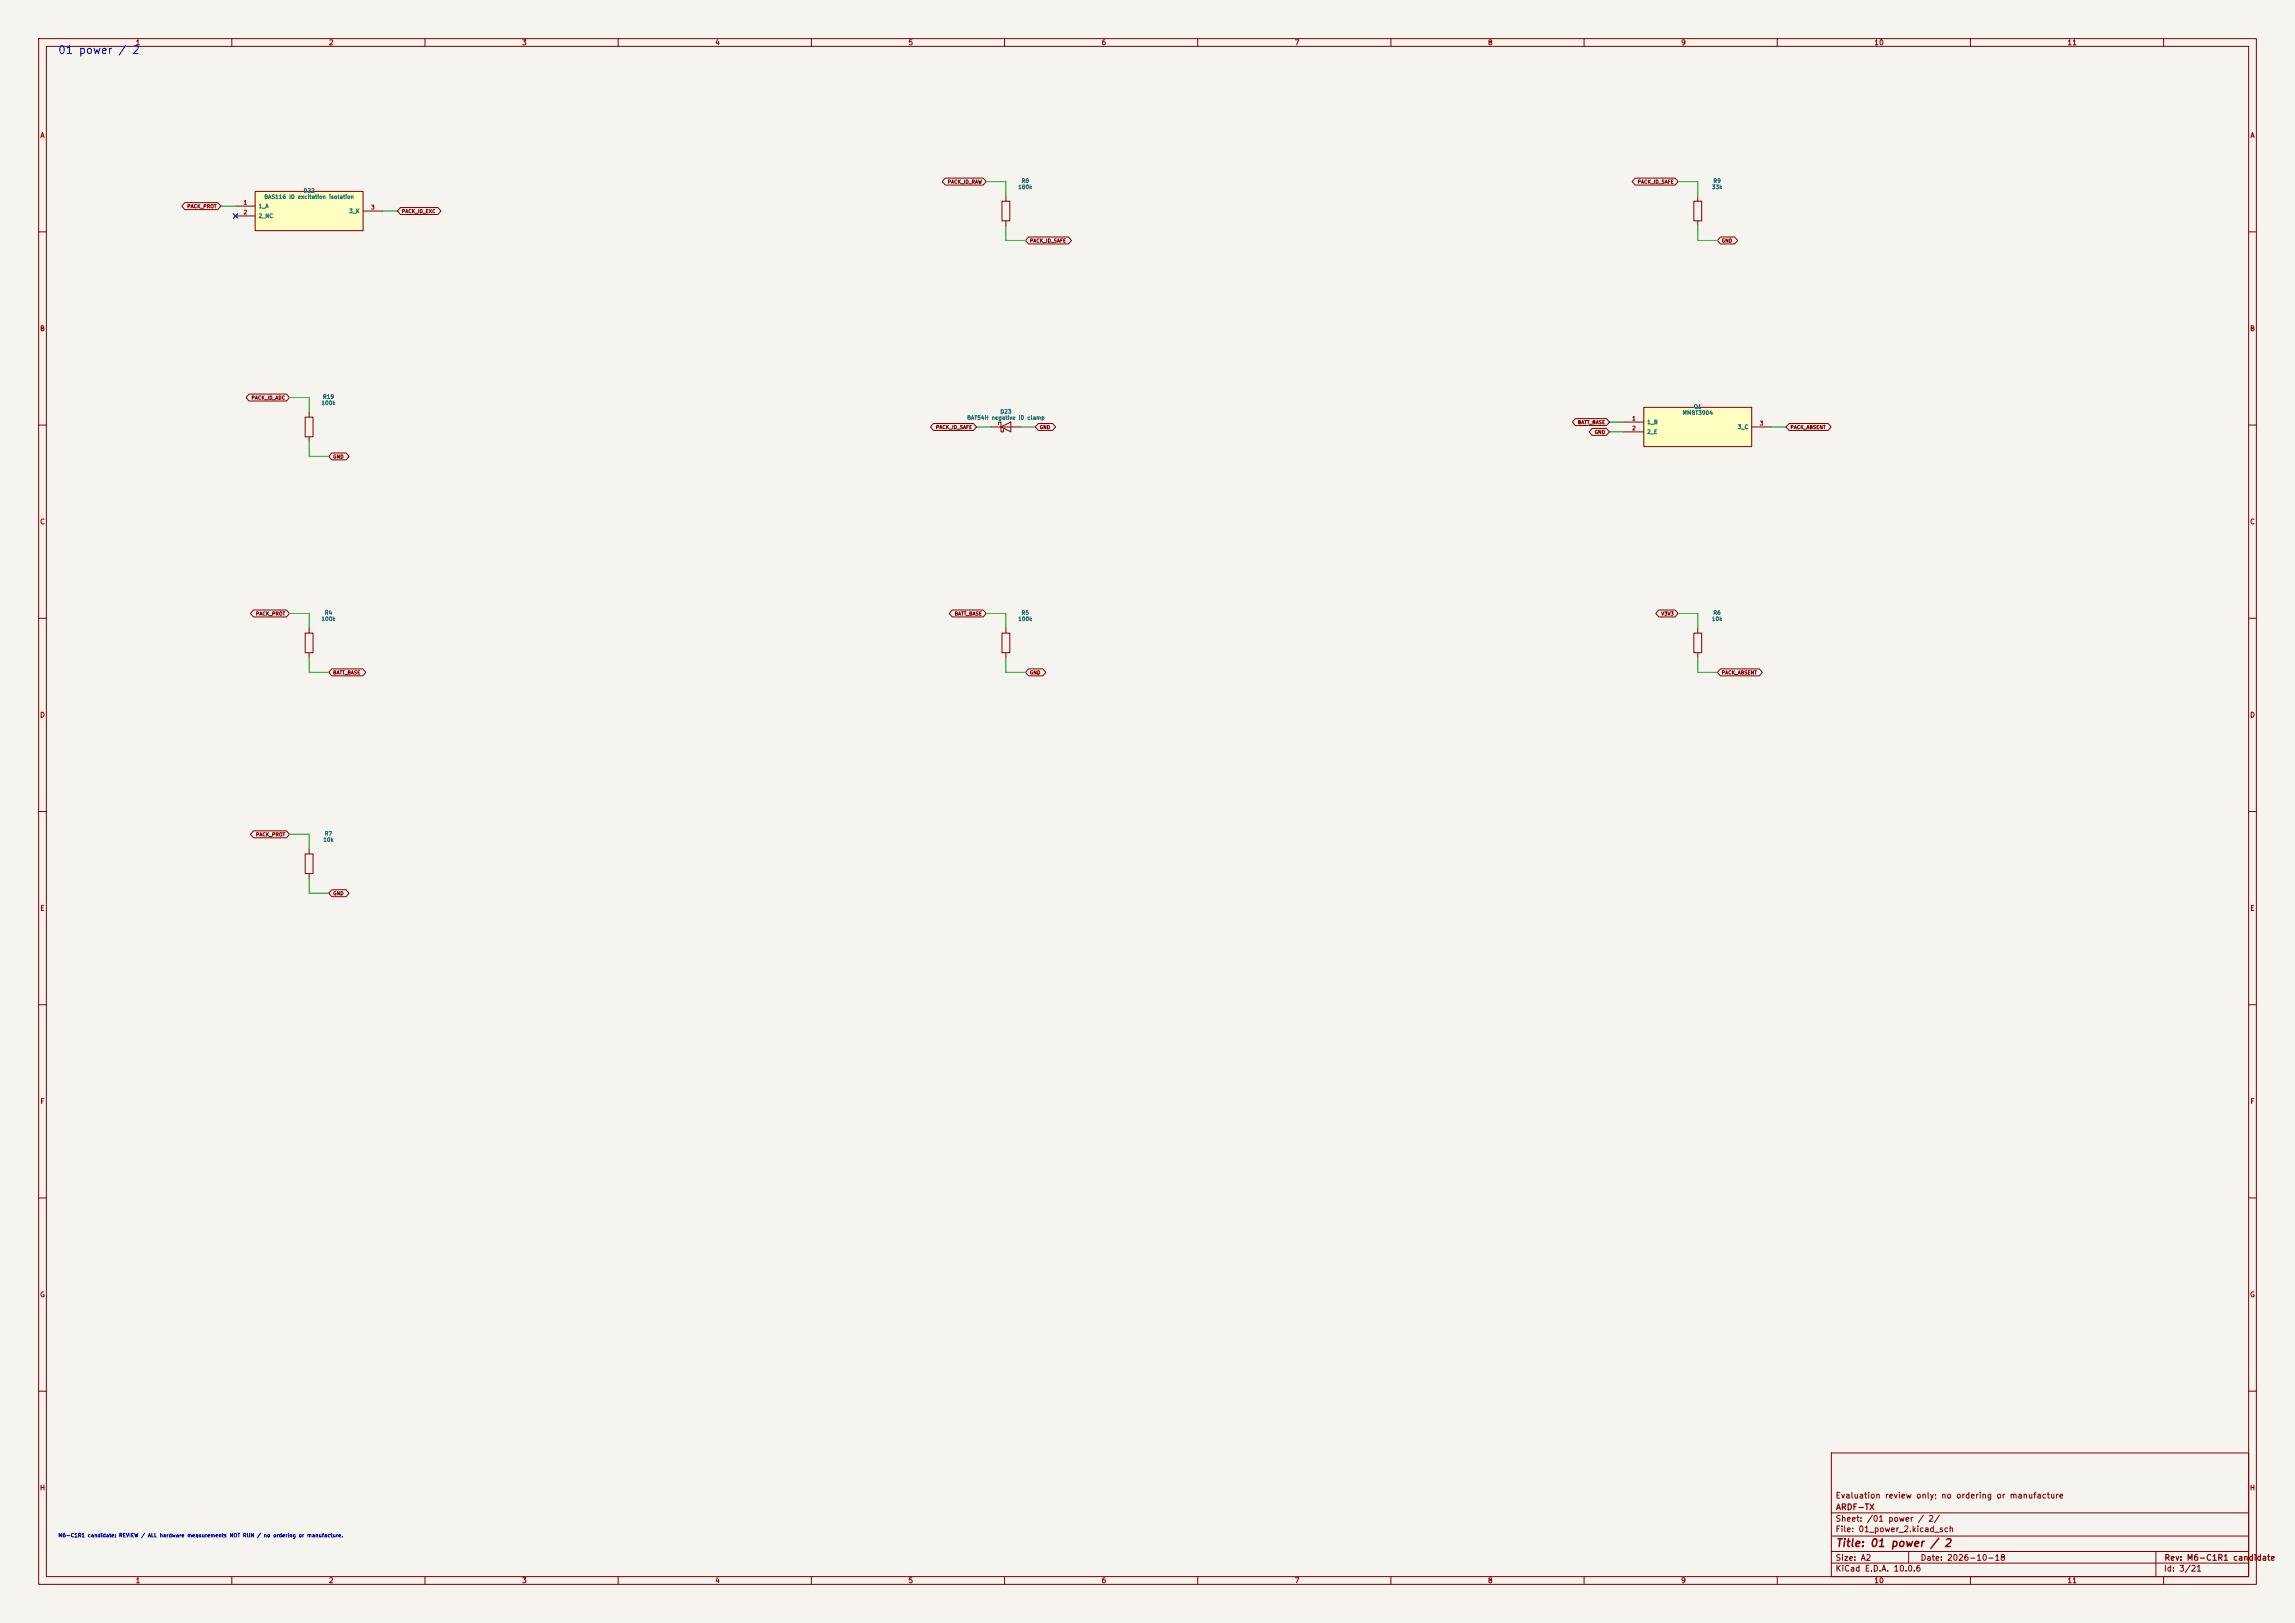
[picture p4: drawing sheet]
<svg xmlns="http://www.w3.org/2000/svg" width="594mm" height="420mm" viewBox="0 0 594 420" stroke-linecap="round" stroke-linejoin="round" font-family="sans-serif">
<defs><g id="words">
<text font-size="2" fill="#0000c2" x="14.9" y="14.4">01 power / 2</text>
<text font-size="2" fill="#840000" x="475" y="400.8">Title: 01 power / 2</text>
<g font-size="1.5" fill="#840000">
<text x="475" y="388.1">Evaluation review only; no ordering or manufacture</text>
<text x="475" y="394.1">Sheet: /01 power / 2/</text>
<text x="475.1" y="391.1">ARDF-TX</text>
<text x="475" y="396.8">File: 01_power_2.kicad_sch</text>
<text x="475" y="407">KiCad E.D.A. 10.0.6</text>
<text x="475" y="404.2">Size: A2</text>
<text x="497" y="404.2">Date: 2026-10-18</text>
<text x="560" y="407">Id: 3/21</text>
<text x="560.1" y="404.2">Rev: M6-C1R1 candidate</text>
</g>
<g font-size="1.3" fill="#840000">
<text x="35" y="12">1</text>
<text x="85" y="12">2</text>
<text x="135" y="12">3</text>
<text x="185" y="12">4</text>
<text x="235" y="12">5</text>
<text x="285" y="12">6</text>
<text x="335" y="12">7</text>
<text x="385" y="12">8</text>
<text x="435" y="12">9</text>
<text x="485" y="12">10</text>
<text x="535" y="12">11</text>
<text x="10.3" y="36">A</text>
<text x="582.3" y="36">A</text>
<text x="10.2" y="86">B</text>
<text x="582.2" y="86">B</text>
<text x="10.2" y="136">C</text>
<text x="582.2" y="136">C</text>
<text x="10.2" y="186">D</text>
<text x="582.2" y="186">D</text>
<text x="10.3" y="236">E</text>
<text x="582.3" y="236">E</text>
<text x="10.3" y="286">F</text>
<text x="582.3" y="286">F</text>
<text x="10.2" y="336">G</text>
<text x="582.2" y="336">G</text>
<text x="10.2" y="386">H</text>
<text x="582.2" y="386">H</text>
<text x="35" y="410">1</text>
<text x="85" y="410">2</text>
<text x="135" y="410">3</text>
<text x="185" y="410">4</text>
<text x="235" y="410">5</text>
<text x="285" y="410">6</text>
<text x="335" y="410">7</text>
<text x="385" y="410">8</text>
<text x="435" y="410">9</text>
<text x="485" y="410">10</text>
<text x="535" y="410">11</text>
</g>
<g font-size="1" fill="#006464">
<text x="264.3" y="47.6">R8</text>
<text x="443.3" y="47.6">R9</text>
<text x="68.3" y="51.7">BAS116 ID excitation isolation</text>
<text x="78.5" y="50.1">D22</text>
<text x="263.4" y="49.2">180k</text>
<text x="443" y="49.2">33k</text>
<text x="66.8" y="54.1">1_A</text>
<text x="66.8" y="56.6">2_NC</text>
<text x="90.3" y="55.4">3_K</text>
<text x="83.1" y="105">100k</text>
<text x="83.5" y="103.4">R19</text>
<text x="258.8" y="107.2">D23</text>
<text x="435.4" y="107.6">MMBT3904</text>
<text x="438.3" y="106">Q1</text>
<text x="250.2" y="108.8">BAT54H negative ID clamp</text>
<text x="426.2" y="110">1_B</text>
<text x="426.2" y="112.5">2_E</text>
<text x="449.7" y="111.3">3_C</text>
<text x="83.1" y="160.9">100k</text>
<text x="83.9" y="159.3">R4</text>
<text x="263.4" y="160.9">100k</text>
<text x="264.3" y="159.3">R5</text>
<text x="443" y="160.9">10k</text>
<text x="443.3" y="159.3">R6</text>
<text x="83.6" y="218.1">10k</text>
<text x="83.9" y="216.5">R7</text>
</g>
<g font-size="1" fill="#a90000">
<text x="62.9" y="53.2">1</text>
<text x="62.9" y="55.7">2</text>
<text x="95.9" y="54.4">3</text>
<text x="422.3" y="109">1</text>
<text x="422.3" y="111.6">2</text>
<text x="455.3" y="110.3">3</text>
</g>
<text font-size="1" fill="#0000c2" x="15" y="398">M6-C1R1 candidate: REVIEW / ALL hardware measurements NOT RUN / no ordering or manufacture.</text>
<g font-size=".9" fill="#840000">
<text x="245.2" y="47.7">PACK_ID_RAW</text>
<text x="423.8" y="47.7">PACK_ID_SAFE</text>
<text x="48.4" y="54.1">PACK_PROT</text>
<text x="103.9" y="55.4">PACK_ID_EXC</text>
<text x="266.5" y="63">PACK_ID_SAFE</text>
<text x="445.5" y="63">GND</text>
<text x="65" y="103.6">PACK_ID_ADC</text>
<text x="242.1" y="111.2">PACK_ID_SAFE</text>
<text x="269" y="111.2">GND</text>
<text x="408.3" y="110">BATT_BASE</text>
<text x="412.6" y="112.5">GND</text>
<text x="463.3" y="111.2">PACK_ABSENT</text>
<text x="86.1" y="118.9">GND</text>
<text x="66.1" y="159.5">PACK_PROT</text>
<text x="247" y="159.5">BATT_BASE</text>
<text x="429.9" y="159.5">V3V3</text>
<text x="86.1" y="174.7">BATT_BASE</text>
<text x="266.5" y="174.7">GND</text>
<text x="445.5" y="174.7">PACK_ABSENT</text>
<text x="66.1" y="216.6">PACK_PROT</text>
<text x="86.1" y="231.9">GND</text>
</g>
</g></defs>
<path d="M0 0h594v420h-594z" fill="#f5f4ef" stroke="#f5f4ef" stroke-width=".26"/>
<g fill="none" stroke="#840000" stroke-width=".26">
<path d="M10 10h574v400h-574zM12 12h570v396h-570zM60 10v2M110 10v2M160 10v2M210 10v2M260 10v2M310 10v2M360 10v2M410 10v2M460 10v2M510 10v2"/>
<path d="M560 10v2M438.4 52.1h2v5.1h-2zM439.4 50.8v1.3M439.4 57.2v1.2M10 60h2M582 60h2M10 110h2M79 108h2v5h-2zM80 106.7v1.3M80 113v1.3M256.5 110.5h7.7M258.4 109.9v-.7h.7v2.6h.6v-.7"/>
<path d="M259.1 110.5l2.5-1.3v2.6zM582 110h2M10 160h2M79 163.8h2v5.1h-2zM80 162.6v1.2M80 168.9v1.3M259.3 163.8h2.1v5.1h-2.1zM260.3 162.6v1.2M260.3 168.9v1.3M582 160h2M10 210h2M80 219.7v1.3"/>
<path d="M582 210h2M79 221h2v5.1h-2zM80 226.1v1.2M10 260h2M582 260h2M10 310h2M582 310h2M10 360h2M474 376h108v32h-108zM582 360h2M474 397.5h108M474 391.5h108"/>
<path d="M60 408v2M110 408v2M160 408v2M210 408v2M260 408v2M310 408v2M360 408v2M410 408v2M460 408v2M474 404.5h108M474 401.5h108M494 401.5v3"/>
<path d="M510 408v2M558 401.5v6.5M560 408v2"/>
</g>
<path d="M425.4 105.4h28v10.2h-28z" fill="#ffffc2"/>
<path d="M259.3 52.1h2.1v5.1h-2.1zM260.3 50.8v1.3M260.3 57.2v1.2M420.4 109.2h5M420.4 111.8h5M425.4 105.4h28v10.2h-28zM453.4 110.5h5.1" fill="none" stroke="#840000" stroke-width=".26"/>
<path d="M66 49.5h28v10.2h-28z" fill="#ffffc2"/>
<g fill="none" stroke="#840000" stroke-width=".26">
<path d="M47.8 52.4h8.6l.7 .9-.7 .9h-8.6l-.8-.9zM60.6 55.5l.7 .8M61 53.3h5M61 55.9h5M61.3 55.5l-.7 .8M66 49.5h28v10.2h-28zM94 54.6h5.1M103.7 53.7h9.6l.8 .9-.8 .9h-9.6l-.8-.9zM244.7 46.1h9.8l.8 .9-.8 .9h-9.8l-.8-.9zM423.2 46.1h10.4l.7 .9-.7 .9h-10.4l-.8-.9zM266.2 61.3h10.3l.8 .9-.8 .9h-10.3l-.8-.9zM445.3 61.3h3.7l.8 .9-.8 .9h-3.7l-.8-.9z"/>
<path d="M64.5 102h9.6l.8 .9-.8 .9h-9.6l-.8-.9zM85.9 117.2h3.7l.8 .9-.8 .9h-3.7l-.8-.9zM241.6 109.6h10.3l.8 .9-.8 .9h-10.3l-.8-.9zM268.8 109.6h3.6l.8 .9-.8 .9h-3.6l-.8-.9zM407.8 108.3h8l.8 .9-.8 .9h-8l-.8-.9zM412.1 110.9h3.7l.8 .9-.8 .9h-3.7l-.8-.9zM463.1 109.6h10l.8 .9-.8 .9h-10l-.8-.9zM65.6 157.8h8.5l.8 1-.8 .9h-8.5l-.8-.9zM246.5 157.8h8l.8 1-.8 .9h-8l-.8-.9zM429.4 157.8h4.2l.7 1-.7 .9h-4.2l-.8-.9zM85.9 173.1h8l.8 .9-.8 .9h-8l-.8-.9zM266.2 173.1h3.7l.8 .9-.8 .9h-3.7l-.8-.9z"/>
<path d="M438.4 163.8h2v5.1h-2zM439.4 162.6v1.2M439.4 168.9v1.3M445.3 173.1h10.1l.7 .9-.7 .9h-10.1l-.8-.9zM65.6 215h8.5l.8 .9-.8 .9h-8.5l-.8-.9zM85.9 230.2h3.7l.8 .9-.8 .9h-3.7l-.8-.9z"/>
</g>
<g fill="none" stroke="#009600" stroke-width=".26">
<path d="M57.1 53.3h3.9M99.1 54.6h3.8M255.3 47h5v3.8M260.3 58.4v3.8h5.1M434.3 47h5.1v3.8M439.4 58.4v3.8h5.1M74.9 102.9h5.1v3.8M80 114.3v3.8h5.1M252.7 110.5h3.8M264.2 110.5h3.8M416.6 109.2h3.8M416.6 111.8h3.8"/>
<path d="M458.5 110.5h3.8M74.9 158.8h5.1v3.8M255.3 158.8h5v3.8M434.3 158.8h5.1v3.8M80 170.2v3.8h5.1M260.3 170.2v3.8h5.1M439.4 170.2v3.8h5.1M74.9 215.9h5.1v3.8M80 227.3v3.8h5.1"/>
</g>
<path d="M60.4 55.3l1.2 1.2M61.6 55.3l-1.2 1.2" fill="none" stroke="#000084" stroke-width=".26"/>
<use href="#words"/>
</svg>
